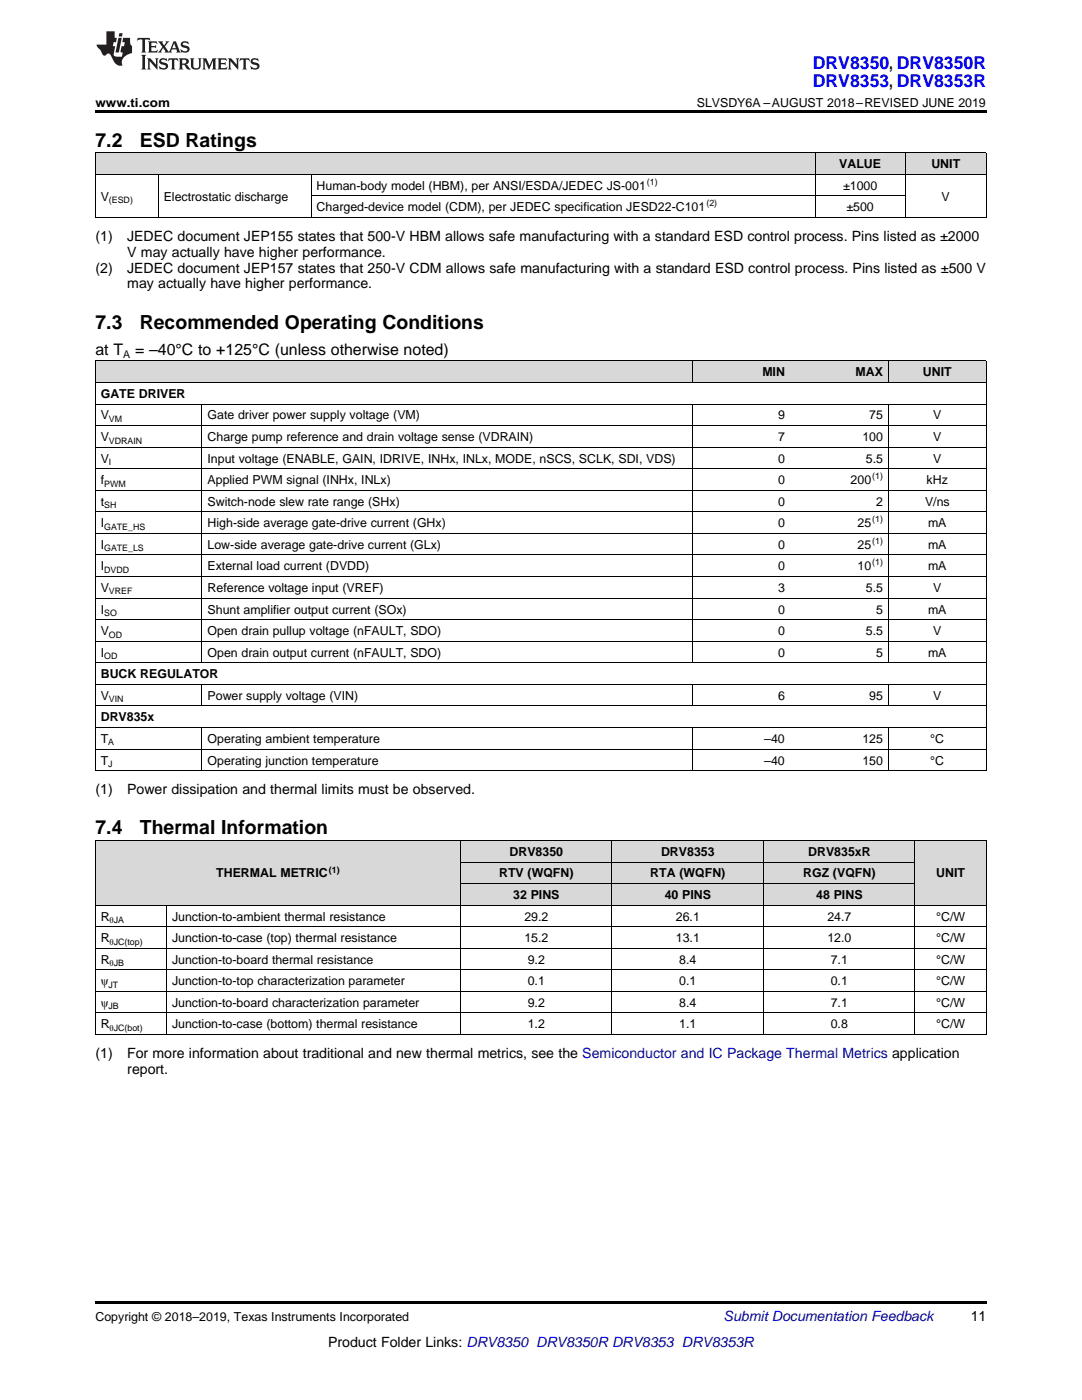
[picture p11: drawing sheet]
<svg xmlns="http://www.w3.org/2000/svg" width="216mm" height="279mm" viewBox="0 0 216 279" stroke-linecap="round" stroke-linejoin="round" font-family="sans-serif">
<defs><g id="words">
<g font-size="3.9">
<text x="19" y="29.3">7.2</text>
<text x="27.9" y="29.3">ESD Ratings</text>
<text x="19" y="65.7">7.3</text>
<text x="27.9" y="65.7">Recommended Operating Conditions</text>
<text x="19" y="166.5">7.4</text>
<text x="27.9" y="166.5">Thermal Information</text>
</g>
<g font-size="3.5" fill="#00f">
<text x="162.2" y="13.8">DRV8350, DRV8350R</text>
<text x="162.2" y="17.3">DRV8353, DRV8353R</text>
</g>
<g font-size="3.2">
<text x="19" y="70.8">at T</text>
<text x="27" y="70.8">= –40°C to +125°C (unless otherwise noted)</text>
</g>
<g font-size="2.8">
<text x="19" y="48">(1)</text>
<text x="25.4" y="48">JEDEC document JEP155 states that 500-V HBM allows safe manufacturing with a standard ESD control process. Pins listed as ±2000</text>
<text x="25.4" y="51.2">V may actually have higher performance.</text>
<text x="19" y="54.4">(2)</text>
<text x="25.4" y="54.4">JEDEC document JEP157 states that 250-V CDM allows safe manufacturing with a standard ESD control process. Pins listed as ±500 V</text>
<text x="25.4" y="57.6">may actually have higher performance.</text>
<text x="19" y="158.4">(1)</text>
<text x="25.4" y="158.4">Power dissipation and thermal limits must be observed.</text>
<text x="19" y="211.1">(1)</text>
<text x="25.4" y="211.1">For more information about traditional and new thermal metrics, see the Semiconductor and IC Package Thermal Metrics application</text>
<text x="25.4" y="214.3">report.</text>
<text x="193.7" y="263.6">11</text>
<text x="65.5" y="268.9">Product Folder Links: DRV8350 DRV8350R DRV8353 DRV8353R</text>
</g>
<text font-size="2.8" fill="#0000c8" x="144.4" y="263.6">Submit Documentation Feedback</text>
<g font-size="2.5">
<text x="19" y="21.4">www.ti.com</text>
<text x="139" y="21.4">SLVSDY6A –AUGUST 2018–REVISED JUNE 2019</text>
<text x="167.5" y="33.6">VALUE</text>
<text x="185.8" y="33.6">UNIT</text>
<text x="20.1" y="40">V</text>
<text x="32.7" y="40">Electrostatic discharge</text>
<text x="63.2" y="37.9">Human-body model (HBM), per ANSI/ESDA/JEDEC JS-001</text>
<text x="168.2" y="37.9">±1000</text>
<text x="187.9" y="40">V</text>
<text x="63.2" y="42.2">Charged-device model (CDM), per JEDEC specification JESD22-C101</text>
<text x="168.9" y="42.2">±500</text>
<text x="152.1" y="75.1">MIN</text>
<text x="170.7" y="75.1">MAX</text>
<text x="184.1" y="75.1">UNIT</text>
<text x="20.1" y="79.4">GATE DRIVER</text>
<text x="20.1" y="83.7">V</text>
<text x="41.4" y="83.7">Gate driver power supply voltage (VM)</text>
<text x="155.3" y="83.7">9</text>
<text x="173.5" y="83.7">75</text>
<text x="186.2" y="83.7">V</text>
<text x="20.1" y="88">V</text>
<text x="41.4" y="88">Charge pump reference and drain voltage sense (VDRAIN)</text>
<text x="155.3" y="88">7</text>
<text x="172.1" y="88">100</text>
<text x="186.2" y="88">V</text>
<text x="20.1" y="92.3">V</text>
<text x="41.4" y="92.3">Input voltage (ENABLE, GAIN, IDRIVE, INHx, INLx, MODE, nSCS, SCLK, SDI, VDS)</text>
<text x="155.3" y="92.3">0</text>
<text x="172.8" y="92.3">5.5</text>
<text x="186.2" y="92.3">V</text>
<text x="20.1" y="96.6">f</text>
<text x="20.1" y="100.9">t</text>
<text x="41.4" y="96.6">Applied PWM signal (INHx, INLx)</text>
<text x="41.4" y="100.9">Switch-node slew rate range (SHx)</text>
<text x="155.3" y="96.6">0</text>
<text x="155.3" y="100.9">0</text>
<text x="169.7" y="96.6">200</text>
<text x="174.8" y="100.9">2</text>
<text x="184.6" y="100.9">V/ns</text>
<text x="184.9" y="96.6">kHz</text>
<text x="20.1" y="105.2">I</text>
<text x="41.4" y="105.2">High-side average gate-drive current (GHx)</text>
<text x="155.3" y="105.2">0</text>
<text x="171.1" y="105.2">25</text>
<text x="185.2" y="105.2">mA</text>
<text x="20.1" y="109.5">I</text>
<text x="20.1" y="113.8">I</text>
<text x="41.4" y="109.5">Low-side average gate-drive current (GLx)</text>
<text x="41.4" y="113.8">External load current (DVDD)</text>
<text x="155.3" y="109.5">0</text>
<text x="155.3" y="113.8">0</text>
<text x="171.1" y="109.5">25</text>
<text x="171.1" y="113.8">10</text>
<text x="185.2" y="109.5">mA</text>
<text x="185.2" y="113.8">mA</text>
<text x="20.1" y="118.1">V</text>
<text x="41.4" y="118.1">Reference voltage input (VREF)</text>
<text x="155.3" y="118.1">3</text>
<text x="172.8" y="118.1">5.5</text>
<text x="186.2" y="118.1">V</text>
<text x="20.1" y="122.4">I</text>
<text x="41.4" y="122.4">Shunt amplifier output current (SOx)</text>
<text x="155.3" y="122.4">0</text>
<text x="174.8" y="122.4">5</text>
<text x="185.2" y="122.4">mA</text>
<text x="20.1" y="126.8">V</text>
<text x="20.1" y="131.1">I</text>
<text x="41.4" y="126.8">Open drain pullup voltage (nFAULT, SDO)</text>
<text x="41.4" y="131.1">Open drain output current (nFAULT, SDO)</text>
<text x="155.3" y="126.8">0</text>
<text x="155.3" y="131.1">0</text>
<text x="172.8" y="126.8">5.5</text>
<text x="174.8" y="131.1">5</text>
<text x="185.2" y="131.1">mA</text>
<text x="186.2" y="126.8">V</text>
<text x="20.1" y="135.4">BUCK REGULATOR</text>
<text x="20.1" y="139.7">V</text>
<text x="20.1" y="144">DRV835x</text>
<text x="41.4" y="139.7">Power supply voltage (VIN)</text>
<text x="155.3" y="139.7">6</text>
<text x="173.5" y="139.7">95</text>
<text x="186.2" y="139.7">V</text>
<text x="20.1" y="148.3">T</text>
<text x="41.4" y="148.3">Operating ambient temperature</text>
<text x="152.5" y="148.3">–40</text>
<text x="172.1" y="148.3">125</text>
<text x="185.6" y="148.3">°C</text>
<text x="20.1" y="152.6">T</text>
<text x="41.4" y="152.6">Operating junction temperature</text>
<text x="152.5" y="152.6">–40</text>
<text x="172.1" y="152.6">150</text>
<text x="185.6" y="152.6">°C</text>
<text x="101.7" y="170.8">DRV8350</text>
<text x="131.9" y="170.8">DRV8353</text>
<text x="161.3" y="170.8">DRV835xR</text>
<text x="43.1" y="175.1">THERMAL METRIC</text>
<text x="99.6" y="175.1">RTV (WQFN)</text>
<text x="102.4" y="179.4">32 PINS</text>
<text x="129.8" y="175.1">RTA (WQFN)</text>
<text x="132.6" y="179.4">40 PINS</text>
<text x="160.3" y="175.1">RGZ (VQFN)</text>
<text x="162.9" y="179.4">48 PINS</text>
<text x="186.8" y="175.1">UNIT</text>
<text x="20.1" y="183.7">R</text>
<text x="34.3" y="183.7">Junction-to-ambient thermal resistance</text>
<text x="104.6" y="183.7">29.2</text>
<text x="134.9" y="183.7">26.1</text>
<text x="165.1" y="183.7">24.7</text>
<text x="186.8" y="183.7">°C/W</text>
<text x="20.1" y="188">R</text>
<text x="34.3" y="188">Junction-to-case (top) thermal resistance</text>
<text x="104.6" y="188">15.2</text>
<text x="134.9" y="188">13.1</text>
<text x="165.1" y="188">12.0</text>
<text x="186.8" y="188">°C/W</text>
<text x="20.1" y="192.3">R</text>
<text x="20.1" y="196.6">ψ</text>
<text x="34.3" y="192.3">Junction-to-board thermal resistance</text>
<text x="34.3" y="196.6">Junction-to-top characterization parameter</text>
<text x="105.3" y="192.3">9.2</text>
<text x="105.3" y="196.6">0.1</text>
<text x="135.5" y="192.3">8.4</text>
<text x="135.5" y="196.6">0.1</text>
<text x="165.8" y="192.3">7.1</text>
<text x="165.8" y="196.6">0.1</text>
<text x="186.8" y="192.3">°C/W</text>
<text x="186.8" y="196.6">°C/W</text>
<text x="20.1" y="200.9">ψ</text>
<text x="34.3" y="200.9">Junction-to-board characterization parameter</text>
<text x="105.3" y="200.9">9.2</text>
<text x="135.5" y="200.9">8.4</text>
<text x="165.8" y="200.9">7.1</text>
<text x="186.8" y="200.9">°C/W</text>
<text x="20.1" y="205.2">R</text>
<text x="34.3" y="205.2">Junction-to-case (bottom) thermal resistance</text>
<text x="105.3" y="205.2">1.2</text>
<text x="135.5" y="205.2">1.1</text>
<text x="165.8" y="205.2">0.8</text>
<text x="186.8" y="205.2">°C/W</text>
<text x="19" y="263.6">Copyright © 2018–2019, Texas Instruments Incorporated</text>
</g>
<text font-size="2.1" x="24.6" y="71.4">A</text>
<g font-size="1.8">
<text x="21.7" y="40.5">(ESD)</text>
<text x="129.1" y="36.9">(1)</text>
<text x="141" y="41.2">(2)</text>
<text x="21.7" y="84.2">VM</text>
<text x="21.7" y="88.5">VDRAIN</text>
<text x="21.7" y="92.8">I</text>
<text x="174.1" y="95.6">(1)</text>
<text x="20.8" y="97.1">PWM</text>
<text x="20.8" y="101.4">SH</text>
<text x="20.8" y="105.7">GATE_HS</text>
<text x="174" y="104.2">(1)</text>
<text x="20.8" y="110">GATE_LS</text>
<text x="174" y="108.5">(1)</text>
<text x="174" y="112.9">(1)</text>
<text x="20.8" y="114.3">DVDD</text>
<text x="21.7" y="118.6">VREF</text>
<text x="20.8" y="122.9">SO</text>
<text x="20.8" y="131.6">OD</text>
<text x="21.7" y="127.2">OD</text>
<text x="21.7" y="140.2">VIN</text>
<text x="21.6" y="148.8">A</text>
<text x="21.6" y="153.1">J</text>
<text x="65.6" y="174.1">(1)</text>
<text x="21.9" y="184.2">θJA</text>
<text x="21.9" y="188.5">θJC(top)</text>
<text x="21.6" y="197.1">JT</text>
<text x="21.9" y="192.8">θJB</text>
<text x="21.6" y="201.4">JB</text>
<text x="21.9" y="205.7">θJC(bot)</text>
</g>
</g></defs>
<g fill="#d8d8d8">
<path d="M19 167.8h14.3v12.9h-14.3z"/>
<path d="M33.3 167.8h58.6v12.9h-58.6z"/>
<path d="M182.6 167.8h14.2v12.9h-14.2z"/>
<path d="M91.9 176.4h30.3v4.3h-30.3z"/>
<path d="M122.2 176.4h30.2v4.3h-30.2z"/>
<path d="M152.4 176.4h30.2v4.3h-30.2z"/>
<path d="M91.9 172.1h30.3v4.3h-30.3z"/>
<path d="M122.2 172.1h30.2v4.3h-30.2z"/>
<path d="M152.4 172.1h30.2v4.3h-30.2z"/>
<path d="M91.9 167.8h30.3v4.3h-30.3z"/>
<path d="M122.2 167.8h30.2v4.3h-30.2z"/>
<path d="M152.4 167.8h30.2v4.3h-30.2z"/>
<path d="M19 72.1h21.4v4.3h-21.4z"/>
<path d="M40.4 72.1h97.7v4.3h-97.7z"/>
<path d="M138.1 72.1h19.6v4.3h-19.6z"/>
<path d="M157.7 72.1h19.6v4.3h-19.6z"/>
<path d="M177.3 72.1h19.5v4.3h-19.5z"/>
<path d="M19 30.6h12.6v4.3h-12.6z"/>
<path d="M31.6 30.6h30.5v4.3h-30.5z"/>
<path d="M62.1 30.6h100.6v4.3h-100.6z"/>
<path d="M162.7 30.6h18v4.3h-18z"/>
<path d="M180.7 30.6h16.1v4.3h-16.1z"/>
</g>
<g fill="#000">
<path d="M19 22h177.8v.5h-177.8zM19 43.4l.2 .1zM62 43.4l.1 .1zM162.6 43.4l.1 .1zM180.6 43.4l.1 .1zM196.7 43.4l.1 .1zM19 153.8h.2zM138 153.8h.1zM177.2 153.8h.1zM196.7 153.8h.1zM19 206.5h.2zM91.8 206.5h.1z"/>
<path d="M122.1 206.5h.1zM152.3 206.5h.1zM182.5 206.5h.1zM196.7 206.5h.1zM19 259.7h177.8v.5h-177.8z"/>
</g>
<g fill="none" stroke="#000" stroke-width=".2">
<path d="M19 34.8h177.8M19 30.5h177.8M19.1 30.5v13M31.6 34.8v8.7M62.1 34.8v8.7M62.1 39.1h118.6M162.6 30.5v13M180.6 30.5v13M196.8 30.5v13M19 43.4h177.8M19 72h177.8v81.8M19 76.3h177.8"/>
<path d="M19.1 72v81.8M138.1 72v4.4M177.2 72v4.4M19 97.8h177.8M19 93.5h177.8M19 89.2h177.8M19 84.9h177.8M19 80.6h177.8M40.3 80.6v51.7M138.1 80.6v51.7M177.2 80.6v51.7M19 119.4h177.8"/>
<path d="M19 115.1h177.8M19 110.8h177.8M19 106.5h177.8M19 102.1h177.8M19 136.6h177.8M19 132.3h177.8M19 128h177.8M19 123.7h177.8M40.3 136.6v4.3M138.1 136.6v4.3M177.2 136.6v4.3M19 153.8h177.8"/>
<path d="M19 149.5h177.8M19 145.2h177.8M19 140.9h177.8M40.3 145.2v8.6M138.1 145.2v8.6M177.2 145.2v8.6M19 167.7h177.8M19.1 167.7v38.8M91.9 167.7v38.8M91.9 176.3h90.7M91.9 172h90.7M122.1 167.7v38.8"/>
<path d="M152.3 167.7v38.8M182.5 167.7v38.8M196.8 167.7v38.8M19 197.9h177.8M19 193.6h177.8M19 189.2h177.8M19 184.9h177.8M19 180.6h177.8M33.2 180.7v25.8M19 206.5h177.8M19 202.2h177.8"/>
</g>
<g fill="#231f20">
<path d="M27.5 7.6l-.1 .5 .4-.2h.6v.1v2.1l-.2 .4h1l-.3-.4v-2.1l.1-.1h.5l.5 .2-.2-.5zM29.5 8.3l.2 .3v1.5l-.2 .4h1.8l.2-.6a1.04 1.04 0 0 1-1.3 .2v-.7h.6l.3 .2v-.6l-.3 .2h-.6v-.6l.8-.1 .4 .3-.2-.5zM31.5 8.3l.9 1.1-.9 1.1h.8l-.2-.2 .5-.7 .4 .7-.2 .2h1.5l-.1-.2 .1-.4h.9l.1 .4-.2 .2h1l-.3-.3-.7-1.9h-.5l-.9 2-.8-1 .9-1h-.8l.1 .3-.3 .5-.4-.6 .2-.2zM34.7 8.6l.4 1h-.7zM36.3 8.4a.63 .63 0 0 0-.2 .7 .63 .63 0 0 0 .6 .4l.6 .2 .1 .2a.75 .75 0 0 1-.7 .4 .75 .75 0 0 1-.6-.5l.1 .7 .1-.1a1.11 1.11 0 0 0 1.5-.6 1.13 1.13 0 0 0-1.2-.8l-.1-.4a1.04 1.04 0 0 1 1.2 .2l-.2-.5-.1 .1-.5-.2zM28.2 10.9l.2 .4v2.2l-.2 .4h1l-.3-.4v-2.2l.3-.4zM29.3 11.6l.3 .4v1.5l-.3 .4h.8l-.2-.4v-1.3l1.5 1.7v-1.9l.2-.4h-.7l.2 .4v.9l-1.1-1.3zM32 11.8a.62 .62 0 0 0-.2 .7 .62 .62 0 0 0 .6 .4l.6 .1 .1 .3a.76 .76 0 0 1-.7 .3 .76 .76 0 0 1-.6-.4l.1 .7 .1-.1a1.11 1.11 0 0 0 1.5-.6 1.13 1.13 0 0 0-1.2-.8l-.1-.4a1.04 1.04 0 0 1 1.2 .2l-.2-.6-.1 .1-.5-.1zM33.7 11.6l-.2 .6a.61 .61 0 0 1 .8-.3v1.6l-.2 .4h.9l-.2-.4v-1.6a.63 .63 0 0 1 .8 .3l-.2-.6zM35.6 11.6l.3 .4v1.5l-.3 .4h1l-.2-.2v-.8l.5 .2a.76 .76 0 0 0 1.2 .7l-1-1a.58 .58 0 0 0 .6-.5 .58 .58 0 0 0-.5-.6zM36.4 11.9h.1a.45 .45 0 0 1 .5 .1 .45 .45 0 0 1 .1 .5l-.7 .2zM37.9 11.6l.2 .2a2.17 2.17 0 0 0 .3 1.9 .99 .99 0 0 0 1.6-.6v-1.1l.2-.4h-.7l.2 .2a1.92 1.92 0 0 1-.2 1.8 .6 .6 0 0 1-.9-.5v-1.1l.2-.4zM40.4 11.6l.2 .4v1.5l-.2 .4h.7l-.2-.4v-1.4l.8 1.8 .8-1.8v1.4l-.2 .4h.9l-.2-.4v-1.5l.2-.4h-.8l-.6 1.5-.6-1.5zM43.4 11.6l.2 .4v1.5l-.2 .4h1.8l.2-.6a1.04 1.04 0 0 1-1.3 .1v-.6h.5l.4 .2v-.6l-.4 .2h-.5v-.7h.8l.3 .3-.1-.6zM45.5 11.6l.2 .4v1.5l-.2 .4h.7l-.2-.4v-1.3l1.5 1.7v-1.9l.2-.4h-.7l.2 .4v.9l-1.1-1.3zM47.9 11.6l-.1 .6a.61 .61 0 0 1 .8-.3v1.6l-.3 .4h1l-.3-.4 .1-1.6a.63 .63 0 0 1 .7 .3l-.1-.6zM50.2 11.8a.62 .62 0 0 0-.2 .7 .62 .62 0 0 0 .6 .4l.6 .1 .2 .3a.76 .76 0 0 1-.8 .3 .76 .76 0 0 1-.6-.4l.1 .7 .2-.1a1.11 1.11 0 0 0 1.5-.6 1.13 1.13 0 0 0-1.3-.8l-.1-.4a1.04 1.04 0 0 1 1.2 .2l-.1-.6-.2 .1-.5-.1z"/>
<path d="M21.2 6.3v2.6h-1.9l.1 .4 .7 .9a.91 .91 0 0 0 1 .8 .56 .56 0 0 1 .5-.3 .56 .56 0 0 1 .5 .3l.4 .8a1.53 1.53 0 0 0 1.9 1.2 1.54 1.54 0 0 1 1-2.1l.9-.3v-1.4a1.52 1.52 0 0 1-.3-1.6h-1.4l-.2 .8h.5l-.2 .8h-.4l-.2 1v.2l.4 .1-.2 .8a1.93 1.93 0 0 1-1.6-.3l.3-1.8h-.5l.2-.8h.4l.2-.8h-.4v-1.3zM23.6 7.6l-.6 2.9h.7l.6-2.9zM23.8 6.6l-.1 .7h.6l.2-.7z"/>
</g>
<use href="#words"/>
</svg>
